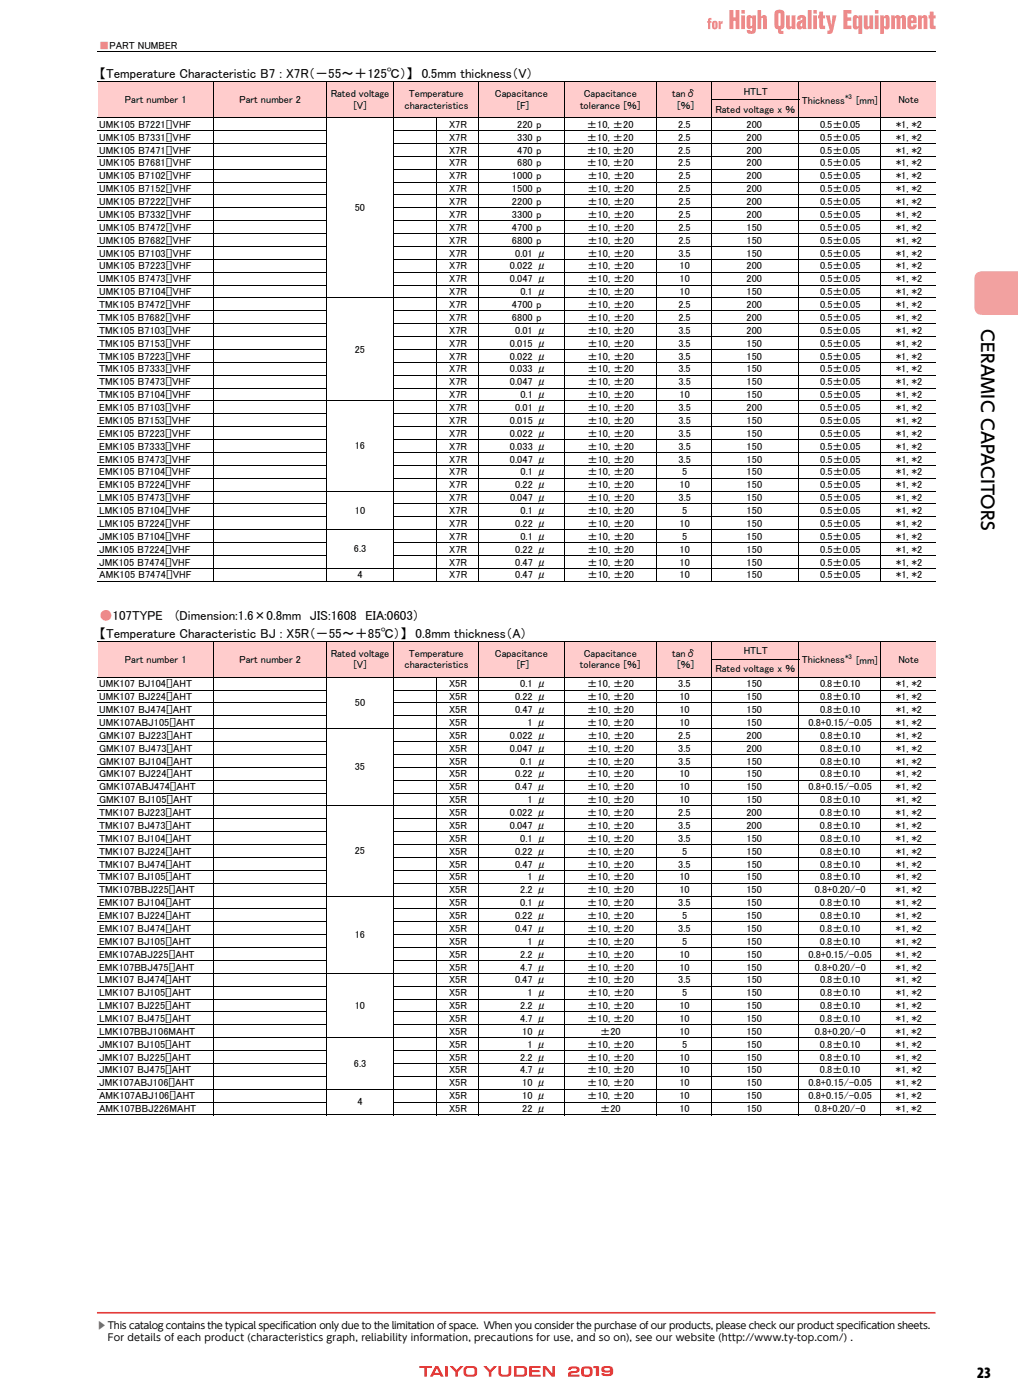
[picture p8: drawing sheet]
<svg xmlns="http://www.w3.org/2000/svg" width="210mm" height="289mm" viewBox="0 0 210 289" stroke-linecap="round" stroke-linejoin="round" font-family="sans-serif">
<defs><g id="words">
<text font-size="3.5" x="202.4" y="68" transform="rotate(90 202.4 68)">CERAMIC CAPACITORS</text>
<text font-size="3.3" x="201.6" y="284.4">23</text>
<g font-size="2.7">
<text x="20.5" y="16.1">【Temperature Characteristic B7 : X7R（－55～＋125℃）】　0.5mm thickness（V）</text>
<text x="20.5" y="131.6">【Temperature Characteristic BJ : X5R（－55～＋85℃）】　0.8mm thickness（A）</text>
</g>
<text font-size="2.7" fill="#ff8080" x="20.5" y="128.1">●107TYPE　 (Dimension:1.6×0.8mm　JIS:1608　EIA:0603）</text>
<text font-size="2.6" fill="#df1614" x="121.8" y="284.1">19</text>
<text font-size="2.1" fill="#ff8080" x="20.5" y="10.1">■PART NUMBER</text>
<g font-size="2.1">
<text x="25.8" y="21.3">Part number 1</text>
<text x="49.4" y="21.3">Part number 2</text>
<text x="68.2" y="20.1">Rated voltage</text>
<text x="72.9" y="22.5">[V]</text>
<text x="83.4" y="22.5">characteristics</text>
<text x="84.4" y="20.1">Temperature</text>
<text x="102.1" y="20.1">Capacitance</text>
<text x="106.6" y="22.5">[F]</text>
<text x="119.6" y="22.5">tolerance [％]</text>
<text x="120.4" y="20.1">Capacitance</text>
<text x="138.7" y="20.1">tanδ</text>
<text x="139.7" y="22.5">[％]</text>
<text x="147.6" y="23.2">Rated voltage x ％</text>
<text x="153.4" y="19.5">HTLT</text>
<text x="165.4" y="21.5">Thickness</text>
<text x="176.6" y="21.5">[mm]</text>
<text x="185.3" y="21.3">Note</text>
<text x="20.5" y="26.4">UMK105 B7221[]VHF</text>
<text x="20.5" y="29.1">UMK105 B7331[]VHF</text>
<text x="92.7" y="26.4">X7R</text>
<text x="92.7" y="29.1">X7R</text>
<text x="106.7" y="26.4">220 p</text>
<text x="106.7" y="29.1">330 p</text>
<text x="121.1" y="26.4">±10, ±20</text>
<text x="121.1" y="29.1">±10, ±20</text>
<text x="139.9" y="26.4">2.5</text>
<text x="139.9" y="29.1">2.5</text>
<text x="154" y="26.4">200</text>
<text x="154" y="29.1">200</text>
<text x="169.2" y="26.4">0.5±0.05</text>
<text x="169.2" y="29.1">0.5±0.05</text>
<text x="184.8" y="26.4">*1, *2</text>
<text x="184.8" y="29.1">*1, *2</text>
<text x="20.5" y="31.7">UMK105 B7471[]VHF</text>
<text x="20.5" y="34.4">UMK105 B7681[]VHF</text>
<text x="92.7" y="31.7">X7R</text>
<text x="92.7" y="34.4">X7R</text>
<text x="106.7" y="31.7">470 p</text>
<text x="106.7" y="34.4">680 p</text>
<text x="121.1" y="31.7">±10, ±20</text>
<text x="121.1" y="34.4">±10, ±20</text>
<text x="139.9" y="31.7">2.5</text>
<text x="139.9" y="34.4">2.5</text>
<text x="154" y="31.7">200</text>
<text x="154" y="34.4">200</text>
<text x="169.2" y="31.7">0.5±0.05</text>
<text x="169.2" y="34.4">0.5±0.05</text>
<text x="184.8" y="31.7">*1, *2</text>
<text x="184.8" y="34.4">*1, *2</text>
<text x="20.5" y="37">UMK105 B7102[]VHF</text>
<text x="20.5" y="39.7">UMK105 B7152[]VHF</text>
<text x="92.7" y="37">X7R</text>
<text x="92.7" y="39.7">X7R</text>
<text x="105.6" y="37">1000 p</text>
<text x="105.6" y="39.7">1500 p</text>
<text x="121.2" y="37">±10, ±20</text>
<text x="121.2" y="39.7">±10, ±20</text>
<text x="139.9" y="37">2.5</text>
<text x="139.9" y="39.7">2.5</text>
<text x="154" y="37">200</text>
<text x="154" y="39.7">200</text>
<text x="169.2" y="37">0.5±0.05</text>
<text x="169.2" y="39.7">0.5±0.05</text>
<text x="184.8" y="37">*1, *2</text>
<text x="184.8" y="39.7">*1, *2</text>
<text x="20.5" y="42.3">UMK105 B7222[]VHF</text>
<text x="20.5" y="45">UMK105 B7332[]VHF</text>
<text x="20.5" y="47.7">UMK105 B7472[]VHF</text>
<text x="73.2" y="43.5">50</text>
<text x="92.7" y="42.3">X7R</text>
<text x="92.7" y="45">X7R</text>
<text x="92.7" y="47.7">X7R</text>
<text x="105.6" y="42.3">2200 p</text>
<text x="105.6" y="45">3300 p</text>
<text x="105.6" y="47.7">4700 p</text>
<text x="121.2" y="42.3">±10, ±20</text>
<text x="121.2" y="45">±10, ±20</text>
<text x="121.2" y="47.7">±10, ±20</text>
<text x="139.9" y="42.3">2.5</text>
<text x="139.9" y="45">2.5</text>
<text x="139.9" y="47.7">2.5</text>
<text x="154" y="42.3">200</text>
<text x="154" y="45">200</text>
<text x="154" y="47.7">150</text>
<text x="169.2" y="42.3">0.5±0.05</text>
<text x="169.2" y="45">0.5±0.05</text>
<text x="169.2" y="47.7">0.5±0.05</text>
<text x="184.8" y="42.3">*1, *2</text>
<text x="184.8" y="45">*1, *2</text>
<text x="184.8" y="47.7">*1, *2</text>
<text x="20.5" y="50.3">UMK105 B7682[]VHF</text>
<text x="20.5" y="53">UMK105 B7103[]VHF</text>
<text x="92.7" y="50.3">X7R</text>
<text x="92.7" y="53">X7R</text>
<text x="105.6" y="50.3">6800 p</text>
<text x="106.3" y="53">0.01 μ</text>
<text x="121.2" y="50.3">±10, ±20</text>
<text x="121.2" y="53">±10, ±20</text>
<text x="139.9" y="50.3">2.5</text>
<text x="139.9" y="53">3.5</text>
<text x="154" y="50.3">150</text>
<text x="154" y="53">150</text>
<text x="169.2" y="50.3">0.5±0.05</text>
<text x="169.2" y="53">0.5±0.05</text>
<text x="184.8" y="50.3">*1, *2</text>
<text x="184.9" y="53">*1, *2</text>
<text x="20.5" y="55.6">UMK105 B7223[]VHF</text>
<text x="20.5" y="58.3">UMK105 B7473[]VHF</text>
<text x="92.7" y="55.6">X7R</text>
<text x="92.7" y="58.3">X7R</text>
<text x="105.2" y="55.6">0.022 μ</text>
<text x="105.2" y="58.3">0.047 μ</text>
<text x="121.2" y="55.6">±10, ±20</text>
<text x="121.2" y="58.3">±10, ±20</text>
<text x="140.2" y="55.6">10</text>
<text x="140.2" y="58.3">10</text>
<text x="154" y="55.6">200</text>
<text x="154" y="58.3">200</text>
<text x="169.2" y="55.6">0.5±0.05</text>
<text x="169.2" y="58.3">0.5±0.05</text>
<text x="184.8" y="55.6">*1, *2</text>
<text x="184.8" y="58.3">*1, *2</text>
<text x="20.5" y="60.9">UMK105 B7104[]VHF</text>
<text x="20.5" y="63.6">TMK105 B7472[]VHF</text>
<text x="92.7" y="63.6">X7R</text>
<text x="92.7" y="60.9">X7R</text>
<text x="105.6" y="63.6">4700 p</text>
<text x="107.3" y="60.9">0.1 μ</text>
<text x="121.2" y="63.6">±10, ±20</text>
<text x="121.2" y="60.9">±10, ±20</text>
<text x="139.9" y="63.6">2.5</text>
<text x="140.2" y="60.9">10</text>
<text x="154" y="63.6">200</text>
<text x="154" y="60.9">150</text>
<text x="169.2" y="63.6">0.5±0.05</text>
<text x="169.2" y="60.9">0.5±0.05</text>
<text x="184.8" y="63.6">*1, *2</text>
<text x="184.9" y="60.9">*1, *2</text>
<text x="20.5" y="66.3">TMK105 B7682[]VHF</text>
<text x="20.5" y="68.9">TMK105 B7103[]VHF</text>
<text x="20.5" y="71.6">TMK105 B7153[]VHF</text>
<text x="92.7" y="66.3">X7R</text>
<text x="92.7" y="68.9">X7R</text>
<text x="92.7" y="71.6">X7R</text>
<text x="105.2" y="71.6">0.015 μ</text>
<text x="105.6" y="66.3">6800 p</text>
<text x="106.3" y="68.9">0.01 μ</text>
<text x="121.2" y="66.3">±10, ±20</text>
<text x="121.2" y="71.6">±10, ±20</text>
<text x="121.2" y="68.9">±10, ±20</text>
<text x="139.9" y="66.3">2.5</text>
<text x="139.9" y="71.6">3.5</text>
<text x="139.9" y="68.9">3.5</text>
<text x="154" y="66.3">200</text>
<text x="154" y="71.6">150</text>
<text x="154" y="68.9">200</text>
<text x="169.2" y="66.3">0.5±0.05</text>
<text x="169.2" y="71.6">0.5±0.05</text>
<text x="169.2" y="68.9">0.5±0.05</text>
<text x="184.8" y="66.3">*1, *2</text>
<text x="184.9" y="71.6">*1, *2</text>
<text x="184.9" y="68.9">*1, *2</text>
<text x="20.5" y="74.2">TMK105 B7223[]VHF</text>
<text x="20.5" y="76.9">TMK105 B7333[]VHF</text>
<text x="73.2" y="72.8">25</text>
<text x="92.7" y="74.2">X7R</text>
<text x="92.7" y="76.9">X7R</text>
<text x="105.2" y="74.2">0.022 μ</text>
<text x="105.2" y="76.9">0.033 μ</text>
<text x="121.2" y="74.2">±10, ±20</text>
<text x="121.2" y="76.9">±10, ±20</text>
<text x="139.9" y="74.2">3.5</text>
<text x="139.9" y="76.9">3.5</text>
<text x="154" y="74.2">150</text>
<text x="154" y="76.9">150</text>
<text x="169.2" y="74.2">0.5±0.05</text>
<text x="169.2" y="76.9">0.5±0.05</text>
<text x="184.9" y="74.2">*1, *2</text>
<text x="184.9" y="76.9">*1, *2</text>
<text x="20.5" y="79.5">TMK105 B7473[]VHF</text>
<text x="20.5" y="82.2">TMK105 B7104[]VHF</text>
<text x="92.7" y="79.5">X7R</text>
<text x="92.7" y="82.2">X7R</text>
<text x="105.2" y="79.5">0.047 μ</text>
<text x="107.4" y="82.2">0.1 μ</text>
<text x="121.2" y="79.5">±10, ±20</text>
<text x="121.2" y="82.2">±10, ±20</text>
<text x="139.9" y="79.5">3.5</text>
<text x="140.2" y="82.2">10</text>
<text x="154" y="79.5">150</text>
<text x="154" y="82.2">150</text>
<text x="169.2" y="79.5">0.5±0.05</text>
<text x="169.2" y="82.2">0.5±0.05</text>
<text x="184.9" y="79.5">*1, *2</text>
<text x="184.9" y="82.2">*1, *2</text>
<text x="20.5" y="84.9">EMK105 B7103[]VHF</text>
<text x="20.5" y="87.5">EMK105 B7153[]VHF</text>
<text x="92.7" y="87.5">X7R</text>
<text x="92.7" y="84.9">X7R</text>
<text x="105.2" y="87.5">0.015 μ</text>
<text x="106.3" y="84.9">0.01 μ</text>
<text x="121.2" y="87.5">±10, ±20</text>
<text x="121.2" y="84.9">±10, ±20</text>
<text x="139.9" y="87.5">3.5</text>
<text x="140" y="84.9">3.5</text>
<text x="154" y="87.5">150</text>
<text x="154" y="84.9">200</text>
<text x="169.2" y="87.5">0.5±0.05</text>
<text x="169.2" y="84.9">0.5±0.05</text>
<text x="184.9" y="87.5">*1, *2</text>
<text x="184.9" y="84.9">*1, *2</text>
<text x="20.5" y="90.2">EMK105 B7223[]VHF</text>
<text x="20.5" y="92.8">EMK105 B7333[]VHF</text>
<text x="20.5" y="95.5">EMK105 B7473[]VHF</text>
<text x="73.2" y="92.7">16</text>
<text x="92.7" y="90.2">X7R</text>
<text x="92.7" y="92.8">X7R</text>
<text x="92.7" y="95.5">X7R</text>
<text x="105.2" y="90.2">0.022 μ</text>
<text x="105.2" y="92.8">0.033 μ</text>
<text x="105.2" y="95.5">0.047 μ</text>
<text x="121.2" y="90.2">±10, ±20</text>
<text x="121.2" y="92.8">±10, ±20</text>
<text x="121.2" y="95.5">±10, ±20</text>
<text x="139.9" y="90.2">3.5</text>
<text x="140" y="92.8">3.5</text>
<text x="140" y="95.5">3.5</text>
<text x="154" y="90.2">150</text>
<text x="154" y="92.8">150</text>
<text x="154" y="95.5">150</text>
<text x="169.2" y="90.2">0.5±0.05</text>
<text x="169.2" y="92.8">0.5±0.05</text>
<text x="169.2" y="95.5">0.5±0.05</text>
<text x="184.9" y="90.2">*1, *2</text>
<text x="184.9" y="92.8">*1, *2</text>
<text x="184.9" y="95.5">*1, *2</text>
<text x="20.5" y="98.2">EMK105 B7104[]VHF</text>
<text x="20.5" y="100.8">EMK105 B7224[]VHF</text>
<text x="92.7" y="98.2">X7R</text>
<text x="92.7" y="100.8">X7R</text>
<text x="106.3" y="100.8">0.22 μ</text>
<text x="107.4" y="98.2">0.1 μ</text>
<text x="121.2" y="98.2">±10, ±20</text>
<text x="121.2" y="100.8">±10, ±20</text>
<text x="140.2" y="100.8">10</text>
<text x="140.7" y="98.2">5</text>
<text x="154" y="98.2">150</text>
<text x="154" y="100.8">150</text>
<text x="169.2" y="98.2">0.5±0.05</text>
<text x="169.2" y="100.8">0.5±0.05</text>
<text x="184.9" y="98.2">*1, *2</text>
<text x="184.9" y="100.8">*1, *2</text>
<text x="20.5" y="103.5">LMK105 B7473[]VHF</text>
<text x="20.5" y="106.1">LMK105 B7104[]VHF</text>
<text x="73.2" y="106.1">10</text>
<text x="92.7" y="106.1">X7R</text>
<text x="92.7" y="103.5">X7R</text>
<text x="105.2" y="103.5">0.047 μ</text>
<text x="107.4" y="106.1">0.1 μ</text>
<text x="121.2" y="106.1">±10, ±20</text>
<text x="121.2" y="103.5">±10, ±20</text>
<text x="140" y="103.5">3.5</text>
<text x="140.7" y="106.1">5</text>
<text x="154" y="106.1">150</text>
<text x="154" y="103.5">150</text>
<text x="169.2" y="106.1">0.5±0.05</text>
<text x="169.2" y="103.5">0.5±0.05</text>
<text x="184.9" y="106.1">*1, *2</text>
<text x="184.9" y="103.5">*1, *2</text>
<text x="20.5" y="108.8">LMK105 B7224[]VHF</text>
<text x="20.5" y="111.4">JMK105 B7104[]VHF</text>
<text x="92.7" y="111.4">X7R</text>
<text x="92.7" y="108.8">X7R</text>
<text x="106.3" y="108.8">0.22 μ</text>
<text x="107.4" y="111.4">0.1 μ</text>
<text x="121.2" y="111.4">±10, ±20</text>
<text x="121.2" y="108.8">±10, ±20</text>
<text x="140.2" y="108.8">10</text>
<text x="140.7" y="111.4">5</text>
<text x="154" y="111.4">150</text>
<text x="154" y="108.8">150</text>
<text x="169.2" y="111.4">0.5±0.05</text>
<text x="169.2" y="108.8">0.5±0.05</text>
<text x="184.9" y="111.4">*1, *2</text>
<text x="184.9" y="108.8">*1, *2</text>
<text x="20.5" y="119.4">AMK105 B7474[]VHF</text>
<text x="20.5" y="116.8">JMK105 B7474[]VHF</text>
<text x="20.5" y="114.1">JMK105 B7224[]VHF</text>
<text x="73" y="114">6.3</text>
<text x="73.8" y="119.4">4</text>
<text x="92.7" y="116.8">X7R</text>
<text x="92.7" y="114.1">X7R</text>
<text x="92.7" y="119.4">X7R</text>
<text x="106.3" y="116.8">0.47 μ</text>
<text x="106.3" y="114.1">0.22 μ</text>
<text x="106.3" y="119.4">0.47 μ</text>
<text x="121.2" y="116.8">±10, ±20</text>
<text x="121.2" y="114.1">±10, ±20</text>
<text x="121.2" y="119.4">±10, ±20</text>
<text x="140.2" y="116.8">10</text>
<text x="140.2" y="114.1">10</text>
<text x="140.2" y="119.4">10</text>
<text x="154" y="116.8">150</text>
<text x="154" y="114.1">150</text>
<text x="154" y="119.4">150</text>
<text x="169.2" y="116.8">0.5±0.05</text>
<text x="169.2" y="114.1">0.5±0.05</text>
<text x="169.2" y="119.4">0.5±0.05</text>
<text x="184.9" y="114.1">*1, *2</text>
<text x="184.9" y="116.8">*1, *2</text>
<text x="184.9" y="119.4">*1, *2</text>
<text x="25.8" y="136.8">Part number 1</text>
<text x="49.4" y="136.8">Part number 2</text>
<text x="68.2" y="135.6">Rated voltage</text>
<text x="72.9" y="138">[V]</text>
<text x="83.4" y="138">characteristics</text>
<text x="84.4" y="135.6">Temperature</text>
<text x="102.1" y="135.5">Capacitance</text>
<text x="106.6" y="137.9">[F]</text>
<text x="119.6" y="137.9">tolerance [％]</text>
<text x="120.4" y="135.5">Capacitance</text>
<text x="138.7" y="135.5">tanδ</text>
<text x="139.7" y="137.9">[％]</text>
<text x="153.4" y="135">HTLT</text>
<text x="165.4" y="137">Thickness</text>
<text x="176.6" y="137">[mm]</text>
<text x="185.3" y="136.8">Note</text>
<text x="20.5" y="141.9">UMK107 BJ104[]AHT</text>
<text x="92.7" y="141.9">X5R</text>
<text x="107.3" y="141.9">0.1 μ</text>
<text x="121.2" y="141.9">±10, ±20</text>
<text x="139.9" y="141.9">3.5</text>
<text x="147.6" y="138.7">Rated voltage x ％</text>
<text x="154" y="141.9">150</text>
<text x="169.2" y="141.9">0.8±0.10</text>
<text x="184.8" y="141.9">*1, *2</text>
<text x="20.5" y="144.5">UMK107 BJ224[]AHT</text>
<text x="20.5" y="147.2">UMK107 BJ474[]AHT</text>
<text x="20.5" y="149.9">UMK107ABJ105[]AHT</text>
<text x="73.2" y="145.8">50</text>
<text x="92.6" y="149.9">X5R</text>
<text x="92.7" y="144.5">X5R</text>
<text x="92.7" y="147.2">X5R</text>
<text x="106.2" y="144.5">0.22 μ</text>
<text x="106.2" y="147.2">0.47 μ</text>
<text x="108.8" y="149.9">1 μ</text>
<text x="121.2" y="149.9">±10, ±20</text>
<text x="121.2" y="144.5">±10, ±20</text>
<text x="121.2" y="147.2">±10, ±20</text>
<text x="140.2" y="149.9">10</text>
<text x="140.2" y="144.5">10</text>
<text x="140.2" y="147.2">10</text>
<text x="154" y="149.9">150</text>
<text x="154" y="144.5">150</text>
<text x="154" y="147.2">150</text>
<text x="166.8" y="149.9">0.8+0.15/-0.05</text>
<text x="169.2" y="144.5">0.8±0.10</text>
<text x="169.2" y="147.2">0.8±0.10</text>
<text x="184.8" y="149.9">*1, *2</text>
<text x="184.8" y="144.5">*1, *2</text>
<text x="184.8" y="147.2">*1, *2</text>
<text x="20.5" y="152.5">GMK107 BJ223[]AHT</text>
<text x="20.5" y="155.2">GMK107 BJ473[]AHT</text>
<text x="92.7" y="152.5">X5R</text>
<text x="92.7" y="155.2">X5R</text>
<text x="105.2" y="152.5">0.022 μ</text>
<text x="105.2" y="155.2">0.047 μ</text>
<text x="121.2" y="152.5">±10, ±20</text>
<text x="121.2" y="155.2">±10, ±20</text>
<text x="139.9" y="152.5">2.5</text>
<text x="139.9" y="155.2">3.5</text>
<text x="154" y="155.2">200</text>
<text x="154" y="152.5">200</text>
<text x="169.2" y="155.2">0.8±0.10</text>
<text x="169.2" y="152.5">0.8±0.10</text>
<text x="184.8" y="152.5">*1, *2</text>
<text x="184.8" y="155.2">*1, *2</text>
<text x="20.5" y="157.8">GMK107 BJ104[]AHT</text>
<text x="20.5" y="160.5">GMK107 BJ224[]AHT</text>
<text x="73.2" y="159">35</text>
<text x="92.7" y="157.8">X5R</text>
<text x="92.7" y="160.5">X5R</text>
<text x="106.3" y="160.5">0.22 μ</text>
<text x="107.3" y="157.8">0.1 μ</text>
<text x="121.2" y="160.5">±10, ±20</text>
<text x="121.2" y="157.8">±10, ±20</text>
<text x="139.9" y="157.8">3.5</text>
<text x="140.2" y="160.5">10</text>
<text x="154" y="157.8">150</text>
<text x="154" y="160.5">150</text>
<text x="169.2" y="157.8">0.8±0.10</text>
<text x="169.2" y="160.5">0.8±0.10</text>
<text x="184.8" y="157.8">*1, *2</text>
<text x="184.8" y="160.5">*1, *2</text>
<text x="20.4" y="165.8">GMK107 BJ105[]AHT</text>
<text x="20.5" y="163.1">GMK107ABJ474[]AHT</text>
<text x="92.6" y="163.1">X5R</text>
<text x="92.6" y="165.8">X5R</text>
<text x="106.2" y="163.1">0.47 μ</text>
<text x="108.8" y="165.8">1 μ</text>
<text x="121.1" y="163.1">±10, ±20</text>
<text x="121.2" y="165.8">±10, ±20</text>
<text x="140.1" y="163.1">10</text>
<text x="140.2" y="165.8">10</text>
<text x="154" y="163.1">150</text>
<text x="154" y="165.8">150</text>
<text x="166.8" y="163.1">0.8+0.15/-0.05</text>
<text x="169.2" y="165.8">0.8±0.10</text>
<text x="184.8" y="163.1">*1, *2</text>
<text x="184.8" y="165.8">*1, *2</text>
<text x="20.4" y="168.5">TMK107 BJ223[]AHT</text>
<text x="20.4" y="171.1">TMK107 BJ473[]AHT</text>
<text x="20.4" y="173.8">TMK107 BJ104[]AHT</text>
<text x="92.6" y="168.5">X5R</text>
<text x="92.6" y="171.1">X5R</text>
<text x="92.6" y="173.8">X5R</text>
<text x="105.2" y="168.5">0.022 μ</text>
<text x="105.2" y="171.1">0.047 μ</text>
<text x="107.3" y="173.8">0.1 μ</text>
<text x="121.1" y="168.5">±10, ±20</text>
<text x="121.1" y="171.1">±10, ±20</text>
<text x="121.2" y="173.8">±10, ±20</text>
<text x="139.9" y="168.5">2.5</text>
<text x="139.9" y="171.1">3.5</text>
<text x="139.9" y="173.8">3.5</text>
<text x="154" y="168.5">200</text>
<text x="154" y="171.1">200</text>
<text x="154" y="173.8">150</text>
<text x="169.2" y="168.5">0.8±0.10</text>
<text x="169.2" y="171.1">0.8±0.10</text>
<text x="169.2" y="173.8">0.8±0.10</text>
<text x="184.8" y="168.5">*1, *2</text>
<text x="184.8" y="171.1">*1, *2</text>
<text x="184.8" y="173.8">*1, *2</text>
<text x="20.4" y="176.4">TMK107 BJ224[]AHT</text>
<text x="20.5" y="179.1">TMK107 BJ474[]AHT</text>
<text x="73.2" y="176.3">25</text>
<text x="92.6" y="176.4">X5R</text>
<text x="92.7" y="179.1">X5R</text>
<text x="106.2" y="176.4">0.22 μ</text>
<text x="106.2" y="179.1">0.47 μ</text>
<text x="121.2" y="176.4">±10, ±20</text>
<text x="121.2" y="179.1">±10, ±20</text>
<text x="139.9" y="179.1">3.5</text>
<text x="140.7" y="176.4">5</text>
<text x="154" y="176.4">150</text>
<text x="154" y="179.1">150</text>
<text x="169.2" y="179.1">0.8±0.10</text>
<text x="169.2" y="176.4">0.8±0.10</text>
<text x="184.8" y="179.1">*1, *2</text>
<text x="184.8" y="176.4">*1, *2</text>
<text x="20.4" y="184.4">TMK107BBJ225[]AHT</text>
<text x="20.5" y="181.7">TMK107 BJ105[]AHT</text>
<text x="92.6" y="184.4">X5R</text>
<text x="92.7" y="181.7">X5R</text>
<text x="107.3" y="184.4">2.2 μ</text>
<text x="108.8" y="181.7">1 μ</text>
<text x="121.1" y="184.4">±10, ±20</text>
<text x="121.2" y="181.7">±10, ±20</text>
<text x="140.1" y="184.4">10</text>
<text x="140.2" y="181.7">10</text>
<text x="154" y="184.4">150</text>
<text x="154" y="181.7">150</text>
<text x="168.1" y="184.4">0.8+0.20/-0</text>
<text x="169.2" y="181.7">0.8±0.10</text>
<text x="184.8" y="184.4">*1, *2</text>
<text x="184.8" y="181.7">*1, *2</text>
<text x="20.4" y="189.7">EMK107 BJ224[]AHT</text>
<text x="20.4" y="187.1">EMK107 BJ104[]AHT</text>
<text x="92.6" y="189.7">X5R</text>
<text x="92.6" y="187.1">X5R</text>
<text x="106.2" y="189.7">0.22 μ</text>
<text x="107.3" y="187.1">0.1 μ</text>
<text x="121.1" y="189.7">±10, ±20</text>
<text x="121.2" y="187.1">±10, ±20</text>
<text x="139.9" y="187.1">3.5</text>
<text x="140.7" y="189.7">5</text>
<text x="154" y="187.1">150</text>
<text x="154" y="189.7">150</text>
<text x="169.2" y="187.1">0.8±0.10</text>
<text x="169.2" y="189.7">0.8±0.10</text>
<text x="184.8" y="187.1">*1, *2</text>
<text x="184.8" y="189.7">*1, *2</text>
<text x="20.4" y="195">EMK107 BJ105[]AHT</text>
<text x="20.4" y="197.7">EMK107ABJ225[]AHT</text>
<text x="20.4" y="192.4">EMK107 BJ474[]AHT</text>
<text x="73.2" y="193.6">16</text>
<text x="92.6" y="197.7">X5R</text>
<text x="92.6" y="195">X5R</text>
<text x="92.6" y="192.4">X5R</text>
<text x="106.2" y="192.4">0.47 μ</text>
<text x="107.3" y="197.7">2.2 μ</text>
<text x="108.8" y="195">1 μ</text>
<text x="121.1" y="197.7">±10, ±20</text>
<text x="121.2" y="192.4">±10, ±20</text>
<text x="121.2" y="195">±10, ±20</text>
<text x="139.9" y="192.4">3.5</text>
<text x="140.1" y="197.7">10</text>
<text x="140.7" y="195">5</text>
<text x="154" y="197.7">150</text>
<text x="154" y="192.4">150</text>
<text x="154" y="195">150</text>
<text x="166.8" y="197.7">0.8+0.15/-0.05</text>
<text x="169.2" y="192.4">0.8±0.10</text>
<text x="169.2" y="195">0.8±0.10</text>
<text x="184.8" y="197.7">*1, *2</text>
<text x="184.8" y="192.4">*1, *2</text>
<text x="184.8" y="195">*1, *2</text>
<text x="20.4" y="200.3">EMK107BBJ475[]AHT</text>
<text x="20.4" y="203">LMK107 BJ474[]AHT</text>
<text x="92.6" y="200.3">X5R</text>
<text x="92.6" y="203">X5R</text>
<text x="106.2" y="203">0.47 μ</text>
<text x="107.3" y="200.3">4.7 μ</text>
<text x="121.1" y="200.3">±10, ±20</text>
<text x="121.2" y="203">±10, ±20</text>
<text x="139.9" y="203">3.5</text>
<text x="140.1" y="200.3">10</text>
<text x="154" y="200.3">150</text>
<text x="154" y="203">150</text>
<text x="168.1" y="200.3">0.8+0.20/-0</text>
<text x="169.2" y="203">0.8±0.10</text>
<text x="184.8" y="200.3">*1, *2</text>
<text x="184.8" y="203">*1, *2</text>
<text x="20.4" y="205.7">LMK107 BJ105[]AHT</text>
<text x="20.4" y="208.3">LMK107 BJ225[]AHT</text>
<text x="73.2" y="208.2">10</text>
<text x="92.6" y="208.3">X5R</text>
<text x="92.7" y="205.7">X5R</text>
<text x="107.3" y="208.3">2.2 μ</text>
<text x="108.8" y="205.7">1 μ</text>
<text x="121.2" y="208.3">±10, ±20</text>
<text x="121.2" y="205.7">±10, ±20</text>
<text x="140.2" y="208.3">10</text>
<text x="140.7" y="205.7">5</text>
<text x="154" y="208.3">150</text>
<text x="154" y="205.7">150</text>
<text x="169.2" y="208.3">0.8±0.10</text>
<text x="169.2" y="205.7">0.8±0.10</text>
<text x="184.8" y="208.3">*1, *2</text>
<text x="184.8" y="205.7">*1, *2</text>
<text x="20.4" y="213.6">LMK107BBJ106MAHT</text>
<text x="20.4" y="211">LMK107 BJ475[]AHT</text>
<text x="92.6" y="213.6">X5R</text>
<text x="92.6" y="211">X5R</text>
<text x="107.3" y="211">4.7 μ</text>
<text x="107.7" y="213.6">10 μ</text>
<text x="121.2" y="211">±10, ±20</text>
<text x="123.8" y="213.6">±20</text>
<text x="140.1" y="213.6">10</text>
<text x="140.2" y="211">10</text>
<text x="154" y="213.6">150</text>
<text x="154" y="211">150</text>
<text x="168.1" y="213.6">0.8+0.20/-0</text>
<text x="169.2" y="211">0.8±0.10</text>
<text x="184.8" y="213.6">*1, *2</text>
<text x="184.8" y="211">*1, *2</text>
<text x="20.4" y="216.3">JMK107 BJ105[]AHT</text>
<text x="20.4" y="218.9">JMK107 BJ225[]AHT</text>
<text x="20.4" y="221.6">JMK107 BJ475[]AHT</text>
<text x="73" y="220.2">6.3</text>
<text x="92.6" y="216.3">X5R</text>
<text x="92.6" y="218.9">X5R</text>
<text x="92.6" y="221.6">X5R</text>
<text x="107.3" y="218.9">2.2 μ</text>
<text x="107.3" y="221.6">4.7 μ</text>
<text x="108.8" y="216.3">1 μ</text>
<text x="121.1" y="216.3">±10, ±20</text>
<text x="121.1" y="218.9">±10, ±20</text>
<text x="121.1" y="221.6">±10, ±20</text>
<text x="140.1" y="218.9">10</text>
<text x="140.1" y="221.6">10</text>
<text x="140.7" y="216.3">5</text>
<text x="154" y="216.3">150</text>
<text x="154" y="218.9">150</text>
<text x="154" y="221.6">150</text>
<text x="169.2" y="218.9">0.8±0.10</text>
<text x="169.2" y="221.6">0.8±0.10</text>
<text x="169.2" y="216.3">0.8±0.10</text>
<text x="184.8" y="218.9">*1, *2</text>
<text x="184.8" y="221.6">*1, *2</text>
<text x="184.8" y="216.3">*1, *2</text>
<text x="20.4" y="224.3">JMK107ABJ106[]AHT</text>
<text x="20.4" y="226.9">AMK107ABJ106[]AHT</text>
<text x="92.6" y="224.3">X5R</text>
<text x="92.6" y="226.9">X5R</text>
<text x="107.7" y="224.3">10 μ</text>
<text x="107.7" y="226.9">10 μ</text>
<text x="121.1" y="224.3">±10, ±20</text>
<text x="121.1" y="226.9">±10, ±20</text>
<text x="140.1" y="224.3">10</text>
<text x="140.1" y="226.9">10</text>
<text x="154" y="224.3">150</text>
<text x="154" y="226.9">150</text>
<text x="166.8" y="224.3">0.8+0.15/-0.05</text>
<text x="166.8" y="226.9">0.8+0.15/-0.05</text>
<text x="184.8" y="224.3">*1, *2</text>
<text x="184.8" y="226.9">*1, *2</text>
<text x="20.4" y="229.6">AMK107BBJ226MAHT</text>
<text x="73.7" y="228.1">4</text>
<text x="92.6" y="229.6">X5R</text>
<text x="107.7" y="229.6">22 μ</text>
<text x="123.8" y="229.6">±20</text>
<text x="140.1" y="229.6">10</text>
<text x="154" y="229.6">150</text>
<text x="168.1" y="229.6">0.8+0.20/-0</text>
<text x="184.8" y="229.6">*1, *2</text>
</g>
<text font-size="2" fill="#727171" x="20" y="274.3">▶This catalog contains the typical specif</text>
<g font-size="2">
<text x="58.3" y="274.3">ication only due to the limitation of space. When you consider the purchase of our products, please check our product specif</text>
<text x="177.6" y="274.3">ication sheets.</text>
<text x="22.2" y="276.8">For details of each product (characteristics graph, reliability information, precautions for use, and so on), see our website (http://www.ty-top.com/) .</text>
</g>
<g font-size="1.4">
<text x="174.3" y="20.5">*3</text>
<text x="174.3" y="136">*3</text>
</g>
</g></defs>
<path d="M20.1 10.7h172.9" fill="none" stroke="#000" stroke-width=".21"/>
<g fill="#fcc">
<path d="M20.2 16.9h172.8v7.4h-172.8z"/>
<path d="M20.2 132.4h172.8v7.4h-172.8z"/>
</g>
<g fill="none" stroke="#000" stroke-width=".21">
<path d="M20.1 16.9h172.9M44 17v103.1M67.3 17v103.1M81.2 17v103.1M98.8 17v103.1M116.4 17v103.1M135.4 17v103.1M146.9 17v103.1M164.8 17v103.1M181.7 17v103.1M20.1 27h47.3M20.1 29.6h47.3"/>
<path d="M20.1 32.3h47.3M20.1 34.9h47.3M20.1 37.6h47.3M20.1 24.3h172.9M81.3 27h111.7M81.3 29.6h111.7M81.3 32.3h111.7M81.3 34.9h111.7M81.3 37.6h111.7M90 24.4v95.7M147 20.6h17.9M20.1 40.2h47.3"/>
<path d="M20.1 42.9h47.3M20.1 45.6h47.3M20.1 48.2h47.3M20.1 50.9h47.3M20.1 53.5h47.3M20.1 56.2h47.3M20.1 58.9h47.3M81.3 40.2h111.7M81.3 42.9h111.7M81.3 45.6h111.7M81.3 48.2h111.7M81.3 50.9h111.7"/>
<path d="M81.3 53.5h111.7M81.3 56.2h111.7M81.3 58.9h111.7M20.1 64.2h47.3M20.1 66.8h47.3M20.1 69.5h47.3M20.1 72.1h47.3M20.1 74.8h47.3M20.1 77.5h47.3M20.1 61.5h172.9M81.3 64.2h111.7M81.3 66.8h111.7"/>
<path d="M81.3 69.5h111.7M81.3 72.1h111.7M81.3 74.8h111.7M81.3 77.5h111.7M20.1 80.1h47.3M20.1 85.4h47.3M20.1 88.1h47.3M20.1 90.7h47.3M20.1 93.4h47.3M20.1 96.1h47.3M20.1 98.7h47.3M20.1 82.8h172.9"/>
<path d="M81.3 80.1h111.7M81.3 85.4h111.7M81.3 88.1h111.7M81.3 90.7h111.7M81.3 93.4h111.7M81.3 96.1h111.7M81.3 98.7h111.7M20.1 104h47.3M20.1 106.7h47.3M20.1 112h47.3M20.1 114.7h47.3M20.1 101.4h172.9"/>
<path d="M20.1 109.4h172.9M20.1 117.3h172.9M20.1 120h172.9M81.3 104h111.7M81.3 106.7h111.7M81.3 112h111.7M81.3 114.7h111.7M20.1 132.4h172.9M20.1 139.8h172.9M44 132.5v97.8M67.3 132.5v97.8M81.2 132.5v97.8"/>
<path d="M90 139.9v90.4M98.8 132.5v97.8M116.4 132.5v97.8M135.4 132.5v97.8M146.9 132.5v97.8M147 136.1h17.9M164.8 132.5v97.8M181.7 132.5v97.8M20.1 142.4h47.3M20.1 145.1h47.3M20.1 147.8h47.3M20.1 153.1h47.3"/>
<path d="M20.1 155.7h47.3M20.1 158.4h47.3M20.1 150.4h172.9M81.3 142.4h111.7M81.3 145.1h111.7M81.3 147.8h111.7M81.3 153.1h111.7M81.3 155.7h111.7M81.3 158.4h111.7M20.1 161.1h47.3M20.1 163.7h47.3M20.1 169h47.3"/>
<path d="M20.1 171.7h47.3M20.1 174.3h47.3M20.1 177h47.3M20.1 179.7h47.3M20.1 166.4h172.9M81.3 161.1h111.7M81.3 163.7h111.7M81.3 169h111.7M81.3 171.7h111.7M81.3 174.3h111.7M81.3 177h111.7M81.3 179.7h111.7"/>
<path d="M20.1 182.3h47.3M20.1 187.6h47.3M20.1 190.3h47.3M20.1 193h47.3M20.1 195.6h47.3M20.1 198.3h47.3M20.1 185h172.9M81.3 182.3h111.7M81.3 187.6h111.7M81.3 190.3h111.7M81.3 193h111.7M81.3 195.6h111.7"/>
<path d="M81.3 198.3h111.7M20.1 203.6h47.3M20.1 206.2h47.3M20.1 208.9h47.3M20.1 211.6h47.3M20.1 216.9h47.3M20.1 219.5h47.3M20.1 200.9h172.9M20.1 214.2h172.9M81.3 203.6h111.7M81.3 206.2h111.7M81.3 208.9h111.7"/>
<path d="M81.3 211.6h111.7M81.3 216.9h111.7M81.3 219.5h111.7M20.1 222.2h47.3M20.1 227.5h47.3M20.1 224.8h172.9M20.1 230.2h172.9M81.3 222.2h111.7M81.3 227.5h111.7"/>
</g>
<path d="M202 68h3.5v150h-3.5z" fill="#fff"/>
<path d="M20 271h173" fill="none" stroke="#e7504f" stroke-width=".35"/>
<path d="M201.4 56.4l.3-.2 .8-.2h7.6v9h-7.6a1.47 1.47 0 0 1-1.5-1.5v-6l.1-.6z" fill-rule="evenodd" fill="#f2a2a1"/>
<path d="M146.1 3.9v.4h-.2v.4h.2v1.3h.4v-1.3h.3v-.4h-.3v-.1l.3-.1v-.4zM147.4 4.7l.2 .1-.1 .9zM147 4.5a1.31 1.31 0 0 0 .2 1.5 .57 .57 0 0 0 .8-.4v-.8a.58 .58 0 0 0-.4-.5 .58 .58 0 0 0-.6 .2zM148.2 4.3v1.7h.5v-.8l.1-.3h.3v-.6l-.4 .4v-.4zM150.5 2.1v3.9h.8v-1.7h.4v1.7h.8v-3.9h-.8v1.5h-.4v-1.5zM152.9 3.2v2.8h.8v-2.8zM152.9 2.1v.7h.7v-.7zM154.2 3.2l-.2 .5v1.7a.62 .62 0 0 0 .5 .6 .62 .62 0 0 0 .7-.3l-.1 .7h-.3v-.2h-.8l.1 .4a1.14 1.14 0 0 0 1.8-.1v-3.3h-.7v.3a.63 .63 0 0 0-1-.3zM154.8 3.8h.3l.1 .1v1.2l-.3 .3-.1-.3zM156.3 2.1v3.9h.7v-2l.2-.3 .2 .3v2h.8v-2.2a.61 .61 0 0 0-.5-.7 .61 .61 0 0 0-.7 .4v-1.4zM160.6 2.8h.4v.1v2.3l-.2 .2-.2-.2zM159.9 2.3l-.1 .6v2.3a.74 .74 0 0 0 .7 .9 .65 .65 0 0 0 .6 .9h.5v-.6l-.4-.1-.1-.2a.74 .74 0 0 0 .7-.9v-2.3a1.11 1.11 0 0 0-.7-.9 1.11 1.11 0 0 0-1.2 .3zM162.2 3.2v2.2a.61 .61 0 0 0 .4 .7 .61 .61 0 0 0 .7-.4v.3h.8v-2.8h-.8v1.9l-.2 .4-.2-.3v-2zM164.7 3.3l-.2 .2-.1 .6h.7l.1-.4h.2l.1 .2-.1 .2a1.1 1.1 0 0 0-1 .7 1.1 1.1 0 0 0 .3 1.2 .64 .64 0 0 0 .9-.3v.3h.8l-.1-2.2a.98 .98 0 0 0-1.6-.5zM165.3 4.8l.2-.2v.7l-.1 .2-.3-.3zM166.6 2.1v3.9h.8v-3.9zM167.8 3.2v2.8h.7v-2.8zM167.8 2.1v.7h.7v-.7zM169 2.4v.8h-.2v.6h.2l.1 2 .3 .2h.8v-.7h-.3l-.1-.3v-1.2h.4v-.6h-.4v-.8zM170.3 3.2l.8 3-.4 .1v.7h.5a.59 .59 0 0 0 .6-.6l.8-3.2h-.9l-.2 2-.3-2zM174 2.1v3.9h1.6v-.7h-.8v-1h.8v-.7h-.8v-.8h.8v-.7zM176.1 3.3l-.2 .4v1.8a.6 .6 0 0 0 .5 .6 .6 .6 0 0 0 .7-.4v1.3h.8v-3.8h-.8v.3a.62 .62 0 0 0-1-.2zM176.7 3.8h.3l.1 .1v1.3l-.2 .3-.2-.3zM178.2 3.2v2.2a.61 .61 0 0 0 .5 .7 .61 .61 0 0 0 .7-.4v.3h.7v-2.8h-.8v1.9l-.2 .4-.1-.3v-2zM180.5 3.2v2.8h.7v-2.8zM180.5 2.1v.7h.7v-.7zM181.6 3.2v3.8h.7v-1.3a.6 .6 0 0 0 .7 .4 .6 .6 0 0 0 .5-.6v-1.8a.6 .6 0 0 0-.5-.6 .6 .6 0 0 0-.7 .4v-.3zM182.4 3.8h.3v.1v1.3l-.1 .3-.3-.3zM183.8 3.2v2.8h.8v-2l.2-.3 .2 .3v2h.7v-2l.2-.3 .2 .3v2h.8v-2.2a.61 .61 0 0 0-.5-.7 .61 .61 0 0 0-.7 .4 .6 .6 0 0 0-.6-.4 .6 .6 0 0 0-.5 .4v-.3zM187.4 3.3a3.2 3.2 0 0 0 0 2.6 1.01 1.01 0 0 0 1.1 .2 1.01 1.01 0 0 0 .6-1h-.7l-.1 .3-.1 .1-.2-.3v-.4h1.1a1.28 1.28 0 0 0-.5-1.7h-.9zM188 3.8h.3l.1 .4h-.4zM189.4 3.2v2.8h.8v-2l.2-.3 .1 .3v2h.8v-2.2a.61 .61 0 0 0-.4-.7 .61 .61 0 0 0-.8 .4v-.3zM191.8 2.4v.8h-.3v.6h.3v2l.4 .2h.8v-.7h-.3l-.1-.3v-1.2h.4v-.6h-.4v-.8z" fill="#ef8a8a"/>
<g fill="#df1614">
<path d="M86.5 282h2.6v.4h-1v1.8h-.6v-1.8h-1z"/>
<path d="M91.8 282h.6v2.2h-.6z"/>
<path d="M92.8 282h.6l.8 .8 .8-.8h.6l-1.2 1.2v1h-.5v-1z"/>
<path d="M99.7 282h.6l.8 .8 .8-.8h.6l-1.1 1.2v1h-.5v-1z"/>
<path d="M102.8 282h.5l.1 1.6 .5 .2 .8-.1 .2-.1v-1.6h.5v1.5a.77 .77 0 0 1-.8 .7h-.9a.77 .77 0 0 1-.9-.7z"/>
<path d="M109.2 282h2.3v.4h-1.8v.5h1.6v.3h-1.6v.6h1.8v.4h-2.3z"/>
<path d="M112 282h.7l1.2 1.6v-1.6h.5v2.2h-.6l-1.3-1.7v1.7h-.5z"/>
<path d="M117.3 282.3l.5-.2h.6a.8 .8 0 0 1 .9 .1 .8 .8 0 0 1 .2 .8l-.5 .4-1.1 .1-.2 .3h1.8v.4h-2.3l.1-.8a2.25 2.25 0 0 1 1.6-.4l.1-.2-.2-.3h-.8l-.2 .3h-.6z"/>
<path d="M90.1 282.4l-.5 1h1zM89.8 282h.6l1.1 2.2h-.6l-.2-.4h-1.2l-.2 .4h-.6z"/>
<path d="M96.2 282.6a1.03 1.03 0 0 0 .2 1.1 1.75 1.75 0 0 0 1.4-.1 1.09 1.09 0 0 0-.1-1.2 1.81 1.81 0 0 0-1.5 .2zM95.9 282.2a2.78 2.78 0 0 1 2.3 0 1.47 1.47 0 0 1 0 1.8 2.7 2.7 0 0 1-2.3 0 1.46 1.46 0 0 1 0-1.8z"/>
<path d="M106.6 282.4v1.4l1.4-.1a.96 .96 0 0 0 0-1.3zM106 282h1.9a.75 .75 0 0 1 .8 .7v.8a.77 .77 0 0 1-.8 .7h-1.9z"/>
<path d="M120.5 282.6l-.1 .2a.67 .67 0 0 0 0 .7 .67 .67 0 0 0 .7 .3h.3a1.01 1.01 0 0 0 .1-1.3zM120 282.4a2.01 2.01 0 0 1 2.1 0l.1 .3a1.1 1.1 0 0 1-.6 1.5 1.35 1.35 0 0 1-1.7-.6z"/>
</g>
<use href="#words"/>
</svg>
